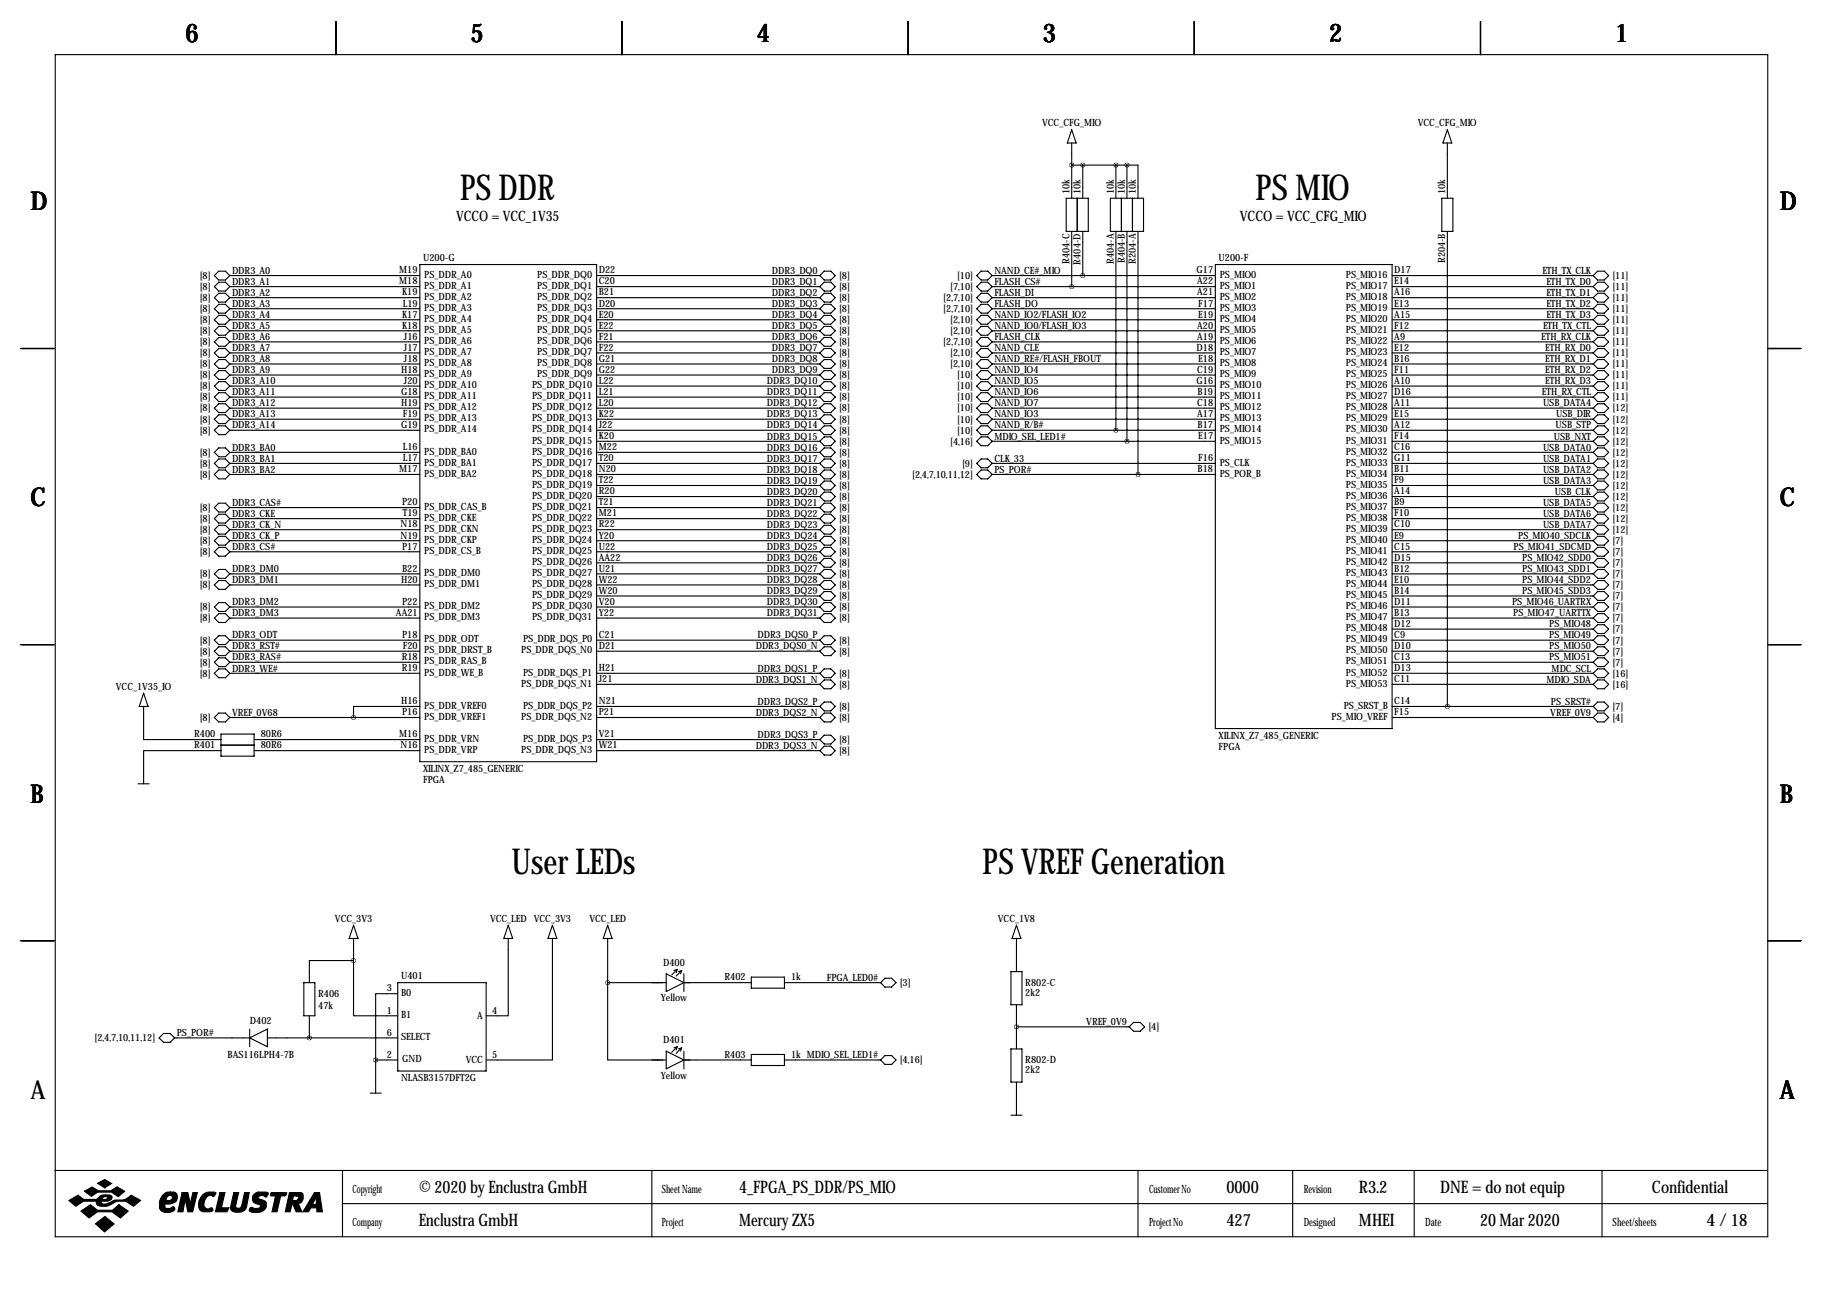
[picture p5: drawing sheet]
<svg xmlns="http://www.w3.org/2000/svg" width="419mm" height="297mm" viewBox="0 0 419 297" stroke-linecap="round" stroke-linejoin="round" font-family="sans-serif">
<defs><g id="words">
<g font-size="8.2">
<text x="105.8" y="46">PS DDR</text>
<text x="288.6" y="46">PS MIO</text>
<text x="117.6" y="200.9">User LEDs</text>
<text x="225.9" y="200.9">PS VREF Generation</text>
</g>
<g font-size="5.9">
<text x="42.7" y="9.8">6</text>
<text x="108.2" y="9.8">5</text>
<text x="174" y="9.8">4</text>
<text x="239.8" y="9.8">3</text>
<text x="305.6" y="9.8">2</text>
<text x="371.3" y="9.8">1</text>
<text x="7" y="48.4">D</text>
<text x="409.2" y="48.4">D</text>
<text x="7" y="116.4">C</text>
<text x="409.2" y="116.4">C</text>
<text x="7" y="184.5">B</text>
<text x="409.2" y="184.5">B</text>
<text x="7" y="252.6">A</text>
<text x="409.2" y="252.6">A</text>
</g>
<g font-size="4">
<text x="96.3" y="274.2">© 2020 by Enclustra GmbH</text>
<text x="169.9" y="274.2">4_FPGA_PS_DDR/PS_MIO</text>
<text x="281.9" y="274.2">0000</text>
<text x="312.4" y="274.2">R3.2</text>
<text x="331.1" y="274.2">DNE = do not equip</text>
<text x="379.8" y="274.2">Confidential</text>
<text x="96.3" y="281.8">Enclustra GmbH</text>
<text x="169.9" y="281.8">Mercury ZX5</text>
<text x="281.9" y="281.8">427</text>
<text x="312.4" y="281.8">MHEI</text>
<text x="340.3" y="281.8">20 Mar 2020</text>
<text x="392.3" y="281.8">4/ 18</text>
</g>
<g font-size="3.3">
<text x="104.9" y="50.8">VCCO = VCC_1V35</text>
<text x="285" y="50.8">VCCO = VCC_CFG_MIO</text>
</g>
<g font-size="2.6">
<text x="81" y="274.2">Copyright</text>
<text x="152.1" y="274.2">Sheet Name</text>
<text x="264.2" y="274.2">Customer No</text>
<text x="299.7" y="274.2">Revision</text>
<text x="81" y="281.8">Company</text>
<text x="152.1" y="281.8">Project</text>
<text x="264.2" y="281.8">Project No</text>
<text x="299.7" y="281.8">Designed</text>
<text x="327.7" y="281.8">Date</text>
<text x="370.7" y="281.8">Sheet/sheets</text>
</g>
<g font-size="2.3">
<text x="239.6" y="29.1">VCC_CFG_MIO</text>
<text x="326" y="29.1">VCC_CFG_MIO</text>
<text x="245.9" y="44.6" transform="rotate(-90 245.9 44.6)">10k</text>
<text x="248.4" y="44.6" transform="rotate(-90 248.4 44.6)">10k</text>
<text x="256" y="44.6" transform="rotate(-90 256 44.6)">10k</text>
<text x="258.6" y="44.6" transform="rotate(-90 258.6 44.6)">10k</text>
<text x="261.1" y="44.6" transform="rotate(-90 261.1 44.6)">10k</text>
<text x="332.2" y="44.6" transform="rotate(-90 332.2 44.6)">10k</text>
<text x="45.9" y="64.1">[8]</text>
<text x="53.3" y="63">DDR3_A0</text>
<text x="53.3" y="65.5">DDR3_A1</text>
<text x="91.8" y="62.9">M19</text>
<text x="91.8" y="65.4">M18</text>
<text x="97.3" y="60.1">U200-G</text>
<text x="97.5" y="63.9">PS_DDR_A0</text>
<text x="123.5" y="63.9">PS_DDR_DQ0</text>
<text x="137.7" y="62.9">D22</text>
<text x="137.7" y="65.4">C20</text>
<text x="177.4" y="63">DDR3_DQ0</text>
<text x="177.4" y="65.5">DDR3_DQ1</text>
<text x="192.9" y="64.1">[8]</text>
<text x="220" y="64.1">[10]</text>
<text x="228.6" y="63">NAND_CE#_MIO</text>
<text x="228.6" y="65.5">FLASH_CS#</text>
<text x="245.9" y="60.7" transform="rotate(-90 245.9 60.7)">R404-C</text>
<text x="248.4" y="60.8" transform="rotate(-90 248.4 60.8)">R404-D</text>
<text x="256" y="60.7" transform="rotate(-90 256 60.7)">R404-A</text>
<text x="258.6" y="60.5" transform="rotate(-90 258.6 60.5)">R404-B</text>
<text x="261.1" y="60.7" transform="rotate(-90 261.1 60.7)">R204-A</text>
<text x="275.1" y="62.9">G17</text>
<text x="275.2" y="65.4">A22</text>
<text x="280.2" y="60.1">U200-F</text>
<text x="280.4" y="63.9">PS_MIO0</text>
<text x="309.4" y="63.9">PS_MIO16</text>
<text x="320.5" y="62.9">D17</text>
<text x="320.5" y="65.4">E14</text>
<text x="332.2" y="60.5" transform="rotate(-90 332.2 60.5)">R204-B</text>
<text x="354.6" y="63">ETH_TX_CLK</text>
<text x="355.5" y="65.5">ETH_TX_D0</text>
<text x="370.7" y="64.1">[11]</text>
<text x="45.9" y="66.7">[8]</text>
<text x="45.9" y="69.2">[8]</text>
<text x="45.9" y="71.7">[8]</text>
<text x="53.3" y="68">DDR3_A2</text>
<text x="53.3" y="70.6">DDR3_A3</text>
<text x="92.5" y="67.9">K19</text>
<text x="92.6" y="70.5">L19</text>
<text x="97.5" y="66.4">PS_DDR_A1</text>
<text x="97.5" y="69">PS_DDR_A2</text>
<text x="97.5" y="71.5">PS_DDR_A3</text>
<text x="123.5" y="66.4">PS_DDR_DQ1</text>
<text x="123.5" y="69">PS_DDR_DQ2</text>
<text x="123.5" y="71.5">PS_DDR_DQ3</text>
<text x="137.7" y="67.9">B21</text>
<text x="137.7" y="70.5">D20</text>
<text x="177.4" y="68">DDR3_DQ2</text>
<text x="177.4" y="70.6">DDR3_DQ3</text>
<text x="192.9" y="66.7">[8]</text>
<text x="192.9" y="69.2">[8]</text>
<text x="192.9" y="71.7">[8]</text>
<text x="216.9" y="69.2">[2,7,10]</text>
<text x="216.9" y="71.7">[2,7,10]</text>
<text x="218.4" y="66.7">[7,10]</text>
<text x="228.6" y="68">FLASH_DI</text>
<text x="228.6" y="70.6">FLASH_DO</text>
<text x="275.2" y="67.9">A21</text>
<text x="275.5" y="70.5">F17</text>
<text x="280.4" y="66.4">PS_MIO1</text>
<text x="280.4" y="69">PS_MIO2</text>
<text x="280.4" y="71.5">PS_MIO3</text>
<text x="309.4" y="66.4">PS_MIO17</text>
<text x="309.4" y="69">PS_MIO18</text>
<text x="309.4" y="71.5">PS_MIO19</text>
<text x="320.5" y="67.9">A16</text>
<text x="320.5" y="70.5">E13</text>
<text x="355.5" y="68">ETH_TX_D1</text>
<text x="355.5" y="70.6">ETH_TX_D2</text>
<text x="370.7" y="66.7">[11]</text>
<text x="370.7" y="69.2">[11]</text>
<text x="370.7" y="71.7">[11]</text>
<text x="45.9" y="74.3">[8]</text>
<text x="45.9" y="76.8">[8]</text>
<text x="53.3" y="73.1">DDR3_A4</text>
<text x="53.3" y="75.7">DDR3_A5</text>
<text x="92.5" y="73">K17</text>
<text x="92.5" y="75.6">K18</text>
<text x="97.5" y="74">PS_DDR_A4</text>
<text x="97.5" y="76.6">PS_DDR_A5</text>
<text x="123.5" y="74">PS_DDR_DQ4</text>
<text x="123.5" y="76.6">PS_DDR_DQ5</text>
<text x="137.7" y="73">E20</text>
<text x="137.7" y="75.6">E22</text>
<text x="177.4" y="73.1">DDR3_DQ4</text>
<text x="177.4" y="75.7">DDR3_DQ5</text>
<text x="192.9" y="74.3">[8]</text>
<text x="192.9" y="76.8">[8]</text>
<text x="218.4" y="74.3">[2,10]</text>
<text x="218.4" y="76.8">[2,10]</text>
<text x="228.6" y="73.1">NAND_IO2/FLASH_IO2</text>
<text x="228.6" y="75.7">NAND_IO0/FLASH_IO3</text>
<text x="275.2" y="75.6">A20</text>
<text x="275.5" y="73">E19</text>
<text x="280.4" y="74">PS_MIO4</text>
<text x="280.4" y="76.6">PS_MIO5</text>
<text x="309.4" y="74">PS_MIO20</text>
<text x="309.4" y="76.6">PS_MIO21</text>
<text x="320.5" y="73">A15</text>
<text x="320.5" y="75.6">F12</text>
<text x="354.7" y="75.7">ETH_TX_CTL</text>
<text x="355.5" y="73.1">ETH_TX_D3</text>
<text x="370.7" y="74.3">[11]</text>
<text x="370.7" y="76.8">[11]</text>
<text x="45.9" y="79.4">[8]</text>
<text x="45.9" y="81.9">[8]</text>
<text x="53.3" y="78.2">DDR3_A6</text>
<text x="53.3" y="80.7">DDR3_A7</text>
<text x="53.3" y="83.3">DDR3_A8</text>
<text x="92.9" y="78.1">J16</text>
<text x="92.9" y="80.6">J17</text>
<text x="92.9" y="83.2">J18</text>
<text x="97.5" y="79.1">PS_DDR_A6</text>
<text x="97.5" y="81.7">PS_DDR_A7</text>
<text x="123.5" y="79.1">PS_DDR_DQ6</text>
<text x="123.5" y="81.7">PS_DDR_DQ7</text>
<text x="137.7" y="78.1">F21</text>
<text x="137.7" y="80.6">F22</text>
<text x="137.7" y="83.2">G21</text>
<text x="177.4" y="78.2">DDR3_DQ6</text>
<text x="177.4" y="80.7">DDR3_DQ7</text>
<text x="177.4" y="83.3">DDR3_DQ8</text>
<text x="192.9" y="79.4">[8]</text>
<text x="192.9" y="81.9">[8]</text>
<text x="216.9" y="79.4">[2,7,10]</text>
<text x="218.4" y="81.9">[2,10]</text>
<text x="228.6" y="78.2">FLASH_CLK</text>
<text x="228.6" y="80.7">NAND_CLE</text>
<text x="228.6" y="83.3">NAND_RE#/FLASH_FBOUT</text>
<text x="275.1" y="80.6">D18</text>
<text x="275.2" y="78.1">A19</text>
<text x="275.5" y="83.2">E18</text>
<text x="280.4" y="79.1">PS_MIO6</text>
<text x="280.4" y="81.7">PS_MIO7</text>
<text x="309.4" y="79.1">PS_MIO22</text>
<text x="309.4" y="81.7">PS_MIO23</text>
<text x="320.5" y="78.1">A9</text>
<text x="320.5" y="80.6">E12</text>
<text x="320.5" y="83.2">B16</text>
<text x="354.3" y="78.2">ETH_RX_CLK</text>
<text x="355.2" y="80.7">ETH_RX_D0</text>
<text x="355.2" y="83.3">ETH_RX_D1</text>
<text x="370.7" y="79.4">[11]</text>
<text x="370.7" y="81.9">[11]</text>
<text x="45.9" y="84.4">[8]</text>
<text x="45.9" y="87">[8]</text>
<text x="45.9" y="89.5">[8]</text>
<text x="53.3" y="85.8">DDR3_A9</text>
<text x="53.3" y="88.4">DDR3_A10</text>
<text x="92.2" y="85.7">H18</text>
<text x="92.9" y="88.3">J20</text>
<text x="97.5" y="84.2">PS_DDR_A8</text>
<text x="97.5" y="86.7">PS_DDR_A9</text>
<text x="97.5" y="89.3">PS_DDR_A10</text>
<text x="122.3" y="89.3">PS_DDR_DQ10</text>
<text x="123.5" y="84.2">PS_DDR_DQ8</text>
<text x="123.5" y="86.7">PS_DDR_DQ9</text>
<text x="137.7" y="85.7">G22</text>
<text x="137.7" y="88.3">L22</text>
<text x="176.3" y="88.4">DDR3_DQ10</text>
<text x="177.4" y="85.8">DDR3_DQ9</text>
<text x="192.9" y="84.4">[8]</text>
<text x="192.9" y="87">[8]</text>
<text x="192.9" y="89.5">[8]</text>
<text x="218.4" y="84.4">[2,10]</text>
<text x="220" y="87">[10]</text>
<text x="220" y="89.5">[10]</text>
<text x="228.6" y="85.8">NAND_IO4</text>
<text x="228.6" y="88.4">NAND_IO5</text>
<text x="275.1" y="88.3">G16</text>
<text x="275.2" y="85.7">C19</text>
<text x="280.4" y="84.2">PS_MIO8</text>
<text x="280.4" y="86.7">PS_MIO9</text>
<text x="280.4" y="89.3">PS_MIO10</text>
<text x="309.4" y="84.2">PS_MIO24</text>
<text x="309.4" y="86.7">PS_MIO25</text>
<text x="309.4" y="89.3">PS_MIO26</text>
<text x="320.5" y="85.7">F11</text>
<text x="320.5" y="88.3">A10</text>
<text x="355.2" y="85.8">ETH_RX_D2</text>
<text x="355.2" y="88.4">ETH_RX_D3</text>
<text x="370.7" y="84.4">[11]</text>
<text x="370.7" y="87">[11]</text>
<text x="370.7" y="89.5">[11]</text>
<text x="45.9" y="92.1">[8]</text>
<text x="45.9" y="94.6">[8]</text>
<text x="53.3" y="90.9">DDR3_A11</text>
<text x="53.3" y="93.4">DDR3_A12</text>
<text x="53.3" y="96">DDR3_A13</text>
<text x="92.2" y="90.8">G18</text>
<text x="92.2" y="93.3">H19</text>
<text x="92.6" y="95.9">F19</text>
<text x="97.5" y="91.8">PS_DDR_A11</text>
<text x="97.5" y="94.4">PS_DDR_A12</text>
<text x="122.3" y="91.8">PS_DDR_DQ11</text>
<text x="122.3" y="94.4">PS_DDR_DQ12</text>
<text x="137.7" y="90.8">L21</text>
<text x="137.7" y="93.3">L20</text>
<text x="137.7" y="95.9">K22</text>
<text x="176.3" y="90.9">DDR3_DQ11</text>
<text x="176.3" y="93.4">DDR3_DQ12</text>
<text x="176.3" y="96">DDR3_DQ13</text>
<text x="192.9" y="92.1">[8]</text>
<text x="192.9" y="94.6">[8]</text>
<text x="220" y="92.1">[10]</text>
<text x="220" y="94.6">[10]</text>
<text x="228.6" y="90.9">NAND_IO6</text>
<text x="228.6" y="93.4">NAND_IO7</text>
<text x="228.6" y="96">NAND_IO3</text>
<text x="275.2" y="93.3">C18</text>
<text x="275.2" y="95.9">A17</text>
<text x="275.3" y="90.8">B19</text>
<text x="280.4" y="91.8">PS_MIO11</text>
<text x="280.4" y="94.4">PS_MIO12</text>
<text x="309.4" y="91.8">PS_MIO27</text>
<text x="309.4" y="94.4">PS_MIO28</text>
<text x="320.5" y="90.8">D16</text>
<text x="320.5" y="93.3">A11</text>
<text x="320.5" y="95.9">E15</text>
<text x="354.5" y="90.9">ETH_RX_CTL</text>
<text x="354.7" y="93.4">USB_DATA4</text>
<text x="357.7" y="96">USB_DIR</text>
<text x="370.7" y="92.1">[11]</text>
<text x="370.7" y="94.6">[12]</text>
<text x="45.9" y="97.1">[8]</text>
<text x="45.9" y="99.7">[8]</text>
<text x="53.3" y="98.5">DDR3_A14</text>
<text x="92.2" y="98.4">G19</text>
<text x="97.5" y="96.9">PS_DDR_A13</text>
<text x="97.5" y="99.4">PS_DDR_A14</text>
<text x="122.3" y="96.9">PS_DDR_DQ13</text>
<text x="122.3" y="99.4">PS_DDR_DQ14</text>
<text x="122.3" y="102">PS_DDR_DQ15</text>
<text x="137.7" y="98.4">J22</text>
<text x="137.7" y="101">K20</text>
<text x="176.3" y="98.5">DDR3_DQ14</text>
<text x="176.3" y="101.1">DDR3_DQ15</text>
<text x="192.9" y="97.1">[8]</text>
<text x="192.9" y="99.7">[8]</text>
<text x="220" y="97.1">[10]</text>
<text x="220" y="99.7">[10]</text>
<text x="228.6" y="98.5">NAND_R/B#</text>
<text x="228.6" y="101.1">MDIO_SEL_LED1#</text>
<text x="275.3" y="98.4">B17</text>
<text x="275.5" y="101">E17</text>
<text x="280.4" y="96.9">PS_MIO13</text>
<text x="280.4" y="99.4">PS_MIO14</text>
<text x="280.4" y="102">PS_MIO15</text>
<text x="309.4" y="96.9">PS_MIO29</text>
<text x="309.4" y="99.4">PS_MIO30</text>
<text x="309.4" y="102">PS_MIO31</text>
<text x="320.5" y="98.4">A12</text>
<text x="320.5" y="101">F14</text>
<text x="357.2" y="101.1">USB_NXT</text>
<text x="357.6" y="98.5">USB_STP</text>
<text x="370.7" y="97.1">[12]</text>
<text x="370.7" y="99.7">[12]</text>
<text x="45.9" y="104.8">[8]</text>
<text x="45.9" y="107.3">[8]</text>
<text x="53.3" y="103.6">DDR3_BA0</text>
<text x="53.3" y="106.1">DDR3_BA1</text>
<text x="92.6" y="103.5">L16</text>
<text x="92.6" y="106">L17</text>
<text x="97.5" y="104.5">PS_DDR_BA0</text>
<text x="97.5" y="107.1">PS_DDR_BA1</text>
<text x="122.3" y="104.5">PS_DDR_DQ16</text>
<text x="122.3" y="107.1">PS_DDR_DQ17</text>
<text x="137.7" y="103.5">M22</text>
<text x="137.7" y="106">T20</text>
<text x="176.3" y="103.6">DDR3_DQ16</text>
<text x="176.3" y="106.1">DDR3_DQ17</text>
<text x="192.9" y="102.2">[8]</text>
<text x="192.9" y="104.8">[8]</text>
<text x="192.9" y="107.3">[8]</text>
<text x="218.4" y="102.2">[4,16]</text>
<text x="221.2" y="107.3">[9]</text>
<text x="228.6" y="106.1">CLK_33</text>
<text x="275.5" y="106">F16</text>
<text x="280.4" y="107.1">PS_CLK</text>
<text x="309.4" y="104.5">PS_MIO32</text>
<text x="309.4" y="107.1">PS_MIO33</text>
<text x="320.5" y="103.5">C16</text>
<text x="320.5" y="106">G11</text>
<text x="354.7" y="103.6">USB_DATA0</text>
<text x="354.7" y="106.1">USB_DATA1</text>
<text x="370.7" y="102.2">[12]</text>
<text x="370.7" y="104.8">[12]</text>
<text x="370.7" y="107.3">[12]</text>
<text x="45.9" y="109.8">[8]</text>
<text x="53.3" y="108.7">DDR3_BA2</text>
<text x="91.8" y="108.6">M17</text>
<text x="97.5" y="109.6">PS_DDR_BA2</text>
<text x="122.3" y="109.6">PS_DDR_DQ18</text>
<text x="122.3" y="112.1">PS_DDR_DQ19</text>
<text x="137.7" y="108.6">N20</text>
<text x="137.7" y="111.1">T22</text>
<text x="137.7" y="113.7">R20</text>
<text x="176.3" y="108.7">DDR3_DQ18</text>
<text x="176.3" y="111.2">DDR3_DQ19</text>
<text x="176.3" y="113.8">DDR3_DQ20</text>
<text x="192.9" y="109.8">[8]</text>
<text x="192.9" y="112.4">[8]</text>
<text x="209.7" y="109.8">[2,4,7,10,11,12]</text>
<text x="228.6" y="108.7">PS_POR#</text>
<text x="275.3" y="108.6">B18</text>
<text x="280.4" y="109.6">PS_POR_B</text>
<text x="309.4" y="109.6">PS_MIO34</text>
<text x="309.4" y="112.1">PS_MIO35</text>
<text x="320.5" y="108.6">B11</text>
<text x="320.5" y="111.1">F9</text>
<text x="320.5" y="113.7">A14</text>
<text x="354.7" y="108.7">USB_DATA2</text>
<text x="354.7" y="111.2">USB_DATA3</text>
<text x="357.5" y="113.8">USB_CLK</text>
<text x="370.7" y="109.8">[12]</text>
<text x="370.7" y="112.4">[12]</text>
<text x="45.9" y="117.5">[8]</text>
<text x="53.3" y="116.3">DDR3_CAS#</text>
<text x="53.3" y="118.8">DDR3_CKE</text>
<text x="92.5" y="116.2">P20</text>
<text x="92.6" y="118.7">T19</text>
<text x="97.5" y="117.2">PS_DDR_CAS_B</text>
<text x="97.5" y="119.8">PS_DDR_CKE</text>
<text x="122.3" y="114.7">PS_DDR_DQ20</text>
<text x="122.3" y="117.2">PS_DDR_DQ21</text>
<text x="122.3" y="119.8">PS_DDR_DQ22</text>
<text x="137.7" y="116.2">T21</text>
<text x="137.7" y="118.7">M21</text>
<text x="176.3" y="116.3">DDR3_DQ21</text>
<text x="176.3" y="118.8">DDR3_DQ22</text>
<text x="192.9" y="114.9">[8]</text>
<text x="192.9" y="117.5">[8]</text>
<text x="309.4" y="114.7">PS_MIO36</text>
<text x="309.4" y="117.2">PS_MIO37</text>
<text x="309.4" y="119.8">PS_MIO38</text>
<text x="320.5" y="116.2">B9</text>
<text x="320.5" y="118.7">F10</text>
<text x="354.7" y="116.3">USB_DATA5</text>
<text x="354.7" y="118.8">USB_DATA6</text>
<text x="370.7" y="114.9">[12]</text>
<text x="370.7" y="117.5">[12]</text>
<text x="45.9" y="120">[8]</text>
<text x="45.9" y="122.5">[8]</text>
<text x="45.9" y="125.1">[8]</text>
<text x="53.3" y="121.4">DDR3_CK_N</text>
<text x="53.3" y="123.9">DDR3_CK_P</text>
<text x="92.1" y="121.3">N18</text>
<text x="92.1" y="123.8">N19</text>
<text x="97.5" y="122.3">PS_DDR_CKN</text>
<text x="97.5" y="124.8">PS_DDR_CKP</text>
<text x="122.3" y="122.3">PS_DDR_DQ23</text>
<text x="122.3" y="124.8">PS_DDR_DQ24</text>
<text x="137.7" y="121.3">R22</text>
<text x="137.7" y="123.8">Y20</text>
<text x="176.3" y="121.4">DDR3_DQ23</text>
<text x="176.3" y="123.9">DDR3_DQ24</text>
<text x="192.9" y="120">[8]</text>
<text x="192.9" y="122.5">[8]</text>
<text x="192.9" y="125.1">[8]</text>
<text x="309.4" y="122.3">PS_MIO39</text>
<text x="309.4" y="124.8">PS_MIO40</text>
<text x="320.5" y="121.3">C10</text>
<text x="320.5" y="123.8">E9</text>
<text x="349" y="123.9">PS_MIO40_SDCLK</text>
<text x="354.7" y="121.4">USB_DATA7</text>
<text x="370.7" y="120">[12]</text>
<text x="370.7" y="122.5">[12]</text>
<text x="370.7" y="125.1">[7]</text>
<text x="45.9" y="127.6">[8]</text>
<text x="53.3" y="126.5">DDR3_CS#</text>
<text x="53.3" y="131.5">DDR3_DM0</text>
<text x="92.5" y="126.4">P17</text>
<text x="92.5" y="131.4">B22</text>
<text x="97.5" y="127.4">PS_DDR_CS_B</text>
<text x="122.3" y="127.4">PS_DDR_DQ25</text>
<text x="122.3" y="129.9">PS_DDR_DQ26</text>
<text x="137.7" y="126.4">U22</text>
<text x="137.7" y="128.9">AA22</text>
<text x="137.7" y="131.4">U21</text>
<text x="176.3" y="126.5">DDR3_DQ25</text>
<text x="176.3" y="129">DDR3_DQ26</text>
<text x="176.3" y="131.5">DDR3_DQ27</text>
<text x="192.9" y="127.6">[8]</text>
<text x="192.9" y="130.2">[8]</text>
<text x="309.4" y="127.4">PS_MIO41</text>
<text x="309.4" y="129.9">PS_MIO42</text>
<text x="320.5" y="126.4">C15</text>
<text x="320.5" y="128.9">D15</text>
<text x="320.5" y="131.4">B12</text>
<text x="348" y="126.5">PS_MIO41_SDCMD</text>
<text x="350" y="129">PS_MIO42_SDD0</text>
<text x="350" y="131.5">PS_MIO43_SDD1</text>
<text x="370.7" y="127.6">[7]</text>
<text x="370.7" y="130.2">[7]</text>
<text x="45.9" y="132.7">[8]</text>
<text x="45.9" y="135.2">[8]</text>
<text x="53.3" y="134.1">DDR3_DM1</text>
<text x="92.2" y="134">H20</text>
<text x="97.5" y="132.5">PS_DDR_DM0</text>
<text x="97.5" y="135">PS_DDR_DM1</text>
<text x="122.3" y="132.5">PS_DDR_DQ27</text>
<text x="122.3" y="135">PS_DDR_DQ28</text>
<text x="122.3" y="137.5">PS_DDR_DQ29</text>
<text x="137.7" y="134">W22</text>
<text x="137.7" y="136.5">W20</text>
<text x="176.3" y="134.1">DDR3_DQ28</text>
<text x="176.3" y="136.6">DDR3_DQ29</text>
<text x="192.9" y="132.7">[8]</text>
<text x="192.9" y="135.2">[8]</text>
<text x="192.9" y="137.8">[8]</text>
<text x="309.4" y="132.5">PS_MIO43</text>
<text x="309.4" y="135">PS_MIO44</text>
<text x="309.4" y="137.5">PS_MIO45</text>
<text x="320.5" y="134">E10</text>
<text x="320.5" y="136.5">B14</text>
<text x="350" y="134.1">PS_MIO44_SDD2</text>
<text x="350" y="136.6">PS_MIO45_SDD3</text>
<text x="370.7" y="132.7">[7]</text>
<text x="370.7" y="135.2">[7]</text>
<text x="370.7" y="137.8">[7]</text>
<text x="45.9" y="140.3">[8]</text>
<text x="45.9" y="142.9">[8]</text>
<text x="53.3" y="139.2">DDR3_DM2</text>
<text x="53.3" y="141.7">DDR3_DM3</text>
<text x="91" y="141.6">AA21</text>
<text x="92.5" y="139.1">P22</text>
<text x="97.5" y="140.1">PS_DDR_DM2</text>
<text x="97.5" y="142.6">PS_DDR_DM3</text>
<text x="122.3" y="140.1">PS_DDR_DQ30</text>
<text x="122.3" y="142.6">PS_DDR_DQ31</text>
<text x="137.7" y="139.1">V20</text>
<text x="137.7" y="141.6">Y22</text>
<text x="176.3" y="139.2">DDR3_DQ30</text>
<text x="176.3" y="141.7">DDR3_DQ31</text>
<text x="192.9" y="140.3">[8]</text>
<text x="192.9" y="142.9">[8]</text>
<text x="309.4" y="140.1">PS_MIO46</text>
<text x="309.4" y="142.6">PS_MIO47</text>
<text x="320.5" y="139.1">D11</text>
<text x="320.5" y="141.6">B13</text>
<text x="347.6" y="139.2">PS_MIO46_UARTRX</text>
<text x="347.9" y="141.7">PS_MIO47_UARTTX</text>
<text x="370.7" y="140.3">[7]</text>
<text x="370.7" y="142.9">[7]</text>
<text x="45.9" y="147.9">[8]</text>
<text x="53.3" y="146.8">DDR3_ODT</text>
<text x="53.3" y="149.3">DDR3_RST#</text>
<text x="92.5" y="146.7">P18</text>
<text x="92.6" y="149.2">F20</text>
<text x="97.5" y="147.7">PS_DDR_ODT</text>
<text x="120.2" y="147.7">PS_DDR_DQS_P0</text>
<text x="137.7" y="146.7">C21</text>
<text x="137.7" y="149.2">D21</text>
<text x="173.7" y="149.3">DDR3_DQS0_N</text>
<text x="174.1" y="146.8">DDR3_DQS0_P</text>
<text x="192.9" y="147.9">[8]</text>
<text x="309.4" y="145.2">PS_MIO48</text>
<text x="309.4" y="147.7">PS_MIO49</text>
<text x="320.5" y="144.1">D12</text>
<text x="320.5" y="146.7">C9</text>
<text x="320.5" y="149.2">D10</text>
<text x="356.2" y="149.3">PS_MIO50</text>
<text x="356.2" y="146.8">PS_MIO49</text>
<text x="356.2" y="144.2">PS_MIO48</text>
<text x="370.7" y="147.9">[7]</text>
<text x="370.7" y="145.4">[7]</text>
<text x="45.9" y="150.5">[8]</text>
<text x="45.9" y="153">[8]</text>
<text x="45.9" y="155.6">[8]</text>
<text x="53.3" y="151.9">DDR3_RAS#</text>
<text x="53.3" y="154.4">DDR3_WE#</text>
<text x="92.4" y="151.8">R18</text>
<text x="92.4" y="154.3">R19</text>
<text x="97.5" y="150.2">PS_DDR_DRST_B</text>
<text x="97.5" y="152.8">PS_DDR_RAS_B</text>
<text x="97.5" y="155.3">PS_DDR_WE_B</text>
<text x="119.8" y="150.2">PS_DDR_DQS_N0</text>
<text x="120.2" y="155.3">PS_DDR_DQS_P1</text>
<text x="137.7" y="154.3">H21</text>
<text x="174.1" y="154.4">DDR3_DQS1_P</text>
<text x="192.9" y="150.5">[8]</text>
<text x="192.9" y="155.6">[8]</text>
<text x="309.4" y="150.2">PS_MIO50</text>
<text x="309.4" y="152.8">PS_MIO51</text>
<text x="309.4" y="155.3">PS_MIO52</text>
<text x="320.5" y="151.8">C13</text>
<text x="320.5" y="154.3">D13</text>
<text x="356.2" y="151.9">PS_MIO51</text>
<text x="356.7" y="154.4">MDC_SCL</text>
<text x="370.7" y="150.5">[7]</text>
<text x="370.7" y="153">[7]</text>
<text x="370.7" y="155.6">[16]</text>
<text x="26.6" y="158.6">VCC_1V35_IO</text>
<text x="92.2" y="161.9">H16</text>
<text x="119.8" y="157.9">PS_DDR_DQS_N1</text>
<text x="137.7" y="156.8">J21</text>
<text x="137.7" y="161.9">N21</text>
<text x="173.7" y="156.9">DDR3_DQS1_N</text>
<text x="192.9" y="158.1">[8]</text>
<text x="309.4" y="157.9">PS_MIO53</text>
<text x="320.5" y="156.8">C11</text>
<text x="320.5" y="161.9">C14</text>
<text x="355.5" y="156.9">MDIO_SDA</text>
<text x="370.7" y="158.1">[16]</text>
<text x="45.9" y="165.7">[8]</text>
<text x="53.3" y="164.6">VREF_0V68</text>
<text x="92.5" y="164.5">P16</text>
<text x="97.5" y="162.9">PS_DDR_VREF0</text>
<text x="97.5" y="165.5">PS_DDR_VREF1</text>
<text x="119.8" y="165.5">PS_DDR_DQS_N2</text>
<text x="120.2" y="162.9">PS_DDR_DQS_P2</text>
<text x="137.7" y="164.5">P21</text>
<text x="173.7" y="164.6">DDR3_DQS2_N</text>
<text x="174.1" y="162">DDR3_DQS2_P</text>
<text x="192.9" y="163.2">[8]</text>
<text x="192.9" y="165.7">[8]</text>
<text x="306.1" y="165.5">PS_MIO_VREF</text>
<text x="308.9" y="162.9">PS_SRST_B</text>
<text x="320.5" y="164.5">F15</text>
<text x="356.4" y="164.6">VREF_0V9</text>
<text x="356.6" y="162">PS_SRST#</text>
<text x="370.7" y="163.2">[7]</text>
<text x="370.7" y="165.7">[4]</text>
<text x="44.7" y="169.5">R400</text>
<text x="44.7" y="172.1">R401</text>
<text x="59.9" y="169.5">80R6</text>
<text x="59.9" y="172.1">80R6</text>
<text x="91.8" y="169.5">M16</text>
<text x="92.1" y="172.1">N16</text>
<text x="97.5" y="170.6">PS_DDR_VRN</text>
<text x="97.5" y="173.1">PS_DDR_VRP</text>
<text x="119.8" y="173.1">PS_DDR_DQS_N3</text>
<text x="120.2" y="170.6">PS_DDR_DQS_P3</text>
<text x="137.7" y="169.5">V21</text>
<text x="137.7" y="172.1">W21</text>
<text x="173.7" y="172.2">DDR3_DQS3_N</text>
<text x="174.1" y="169.6">DDR3_DQS3_P</text>
<text x="192.9" y="170.8">[8]</text>
<text x="192.9" y="173.3">[8]</text>
<text x="280.2" y="169.8">XILINX_Z7_485_GENERIC</text>
<text x="280.2" y="172.3">FPGA</text>
<text x="97.3" y="177.4">XILINX_Z7_485_GENERIC</text>
<text x="97.3" y="180">FPGA</text>
<text x="77" y="211.9">VCC_3V3</text>
<text x="112.6" y="211.9">VCC_LED VCC_3V3</text>
<text x="135.5" y="211.9">VCC_LED</text>
<text x="229.4" y="211.9">VCC_1V8</text>
<text x="88.9" y="228">3</text>
<text x="92.2" y="225.2">U401</text>
<text x="152.5" y="222.1">D400</text>
<text x="166.6" y="225.4">R402</text>
<text x="181.9" y="225.4">1k</text>
<text x="190.1" y="225.5">FPGA_LED0#</text>
<text x="206.9" y="226.7">[3]</text>
<text x="235.7" y="226.7">R802-C</text>
<text x="73.2" y="229.2">R406</text>
<text x="73.2" y="232">47k</text>
<text x="88.9" y="233">1</text>
<text x="92.2" y="229">B0</text>
<text x="113.1" y="233">4</text>
<text x="151.9" y="230.2">Yellow</text>
<text x="235.7" y="229">2k2</text>
<text x="21.7" y="239.4">[2,4,7,10,11,12]</text>
<text x="40.6" y="238.2">PS_POR#</text>
<text x="57.5" y="235.3">D402</text>
<text x="88.9" y="238.1">6</text>
<text x="92.2" y="234.1">B1</text>
<text x="92.2" y="239.1">SELECT</text>
<text x="109.7" y="234.3">A</text>
<text x="152.5" y="239.9">D401</text>
<text x="249.7" y="235.7">VREF_0V9</text>
<text x="264" y="236.8">[4]</text>
<text x="52.3" y="243.2">BAS116LPH4-7B</text>
<text x="88.9" y="243.2">2</text>
<text x="92.5" y="244.2">GND</text>
<text x="107.1" y="244.5">VCC</text>
<text x="113.1" y="243.2">5</text>
<text x="166.6" y="243.2">R403</text>
<text x="181.9" y="243.2">1k MDIO_SEL_LED1#</text>
<text x="206.9" y="244.5">[4,16]</text>
<text x="235.7" y="244.5">R802-D</text>
<text x="92.2" y="248.5">NLASB3157DFT2G</text>
<text x="151.9" y="248">Yellow</text>
<text x="235.7" y="246.7">2k2</text>
</g>
</g></defs>
<g fill="none" stroke="#000" stroke-width=".25">
<path d="M12.7 12.6h393.7v271.7h-393.7zM77.2 4.9v7.7M143 4.9v7.7M208.8 4.9v7.7M274.6 4.9v7.7M340.4 4.9v7.7M246.4 32.9v12.7M246.4 29.8l1 3.1h-2zM246.4 38h12.7M248.9 38v7.6M256.5 38v7.6M259.1 38h2.5v7.6"/>
<path d="M259.1 38v7.6M332.7 32.9v12.7M332.7 29.8l1.1 3.1h-2.1zM245.1 45.6h5.1v7.6h-5.1zM246.4 53.2v12.7M247.6 45.6v7.6M248.9 53.2v10.2M255.3 45.6h7.6v7.6h-7.6zM256.5 53.2v45.7M257.8 45.6v7.6M259.1 53.2v48.3M260.3 45.6v7.6"/>
<path d="M261.6 53.2v55.9M331.5 45.6h2.5v7.6h-2.5zM332.7 53.2v109.2M49.3 63.4l1-1.1h1.5l1 1.1-1 1h-1.5zM49.3 65.9l1-1h1.5l1 1-1 1h-1.5zM49.3 71l1-1h1.5l1 1-1 1h-1.5zM49.3 73.5l1-1h1.5l1 1-1 1h-1.5zM49.3 76.1l1-1.1h1.5l1 1.1-1 1h-1.5zM49.3 78.6l1-1h1.5l1 1-1 1h-1.5zM50.3 67.4h1.5l1 1-1 1.1h-1.5l-1-1.1zM52.8 63.4h43.7M52.8 65.9h43.7"/>
<path d="M52.8 68.4h43.7M52.8 71h43.7M52.8 73.5h43.7M52.8 76.1h43.7M52.8 78.6h43.7M96.5 60.8h40.7v114.3h-40.7zM137.2 63.4h51.3M137.2 65.9h51.3M137.2 68.4h51.3M137.2 71h51.3M137.2 73.5h51.3M137.2 76.1h51.3"/>
<path d="M137.2 78.6h51.3M188.5 63.4l1-1.1h1.5l1 1.1-1 1h-1.5zM188.5 65.9l1-1h1.5l1 1-1 1h-1.5zM188.5 71l1-1h1.5l1 1-1 1h-1.5zM188.5 73.5l1-1h1.5l1 1-1 1h-1.5zM188.5 76.1l1-1.1h1.5l1 1.1-1 1h-1.5zM188.5 78.6l1-1h1.5l1 1-1 1h-1.5zM189.5 67.4h1.5l1 1-1 1.1h-1.5l-1-1.1zM224.5 63.4l1.1-1.1h1.5l1 1.1-1 1h-1.5zM224.5 65.9l1.1-1h1.5l1 1-1 1h-1.5zM224.5 71l1.1-1h1.5l1 1-1 1h-1.5zM224.5 73.5l1.1-1h1.5l1 1-1 1h-1.5z"/>
<path d="M224.5 76.1l1.1-1.1h1.5l1 1.1-1 1h-1.5zM224.5 78.6l1.1-1h1.5l1 1-1 1h-1.5zM225.6 67.4h1.5l1 1-1 1.1h-1.5l-1.1-1.1zM228.1 63.4h51.3M228.1 65.9h51.3M228.1 68.4h51.3M228.1 71h51.3M228.1 73.5h51.3M228.1 76.1h51.3M228.1 78.6h51.3M279.4 60.8h40.6v106.7h-40.6zM320 63.4h46.3"/>
<path d="M320 65.9h46.3M320 68.4h46.3M320 71h46.3M320 73.5h46.3M320 76.1h46.3M320 78.6h46.3M366.3 63.4l1-1.1h1.5l1 1.1-1 1h-1.5zM366.3 65.9l1-1h1.5l1 1-1 1h-1.5zM366.3 68.4l1-1h1.5l1 1-1 1.1h-1.5zM366.3 71l1-1h1.5l1 1-1 1h-1.5zM366.3 73.5l1-1h1.5l1 1-1 1h-1.5zM366.3 76.1l1-1.1h1.5l1 1.1-1 1h-1.5z"/>
<path d="M366.3 78.6l1-1h1.5l1 1-1 1h-1.5zM4.8 80.1h7.6M49.3 81.1l1-1h1.5l1 1-1 1.1h-1.5zM49.3 83.7l1-1h1.5l1 1-1 1h-1.5zM49.3 86.2l1-1h1.5l1 1-1 1h-1.5zM49.3 88.8l1-1.1h1.5l1 1.1-1 1h-1.5zM49.3 91.3l1-1h1.5l1 1-1 1h-1.5zM49.3 93.8l1-1h1.5l1 1-1 1.1h-1.5zM49.3 96.4l1-1h1.5l1 1-1 1h-1.5zM49.3 98.9l1-1h1.5l1 1-1 1h-1.5zM52.8 81.1h43.7M52.8 83.7h43.7"/>
<path d="M52.8 86.2h43.7M52.8 88.8h43.7M52.8 91.3h43.7M52.8 93.8h43.7M52.8 96.4h43.7M52.8 98.9h43.7M137.2 81.1h51.3M137.2 83.7h51.3M137.2 86.2h51.3M137.2 88.8h51.3M137.2 91.3h51.3M137.2 93.8h51.3"/>
<path d="M137.2 96.4h51.3M137.2 98.9h51.3M188.5 81.1l1-1h1.5l1 1-1 1.1h-1.5zM188.5 83.7l1-1h1.5l1 1-1 1h-1.5zM188.5 86.2l1-1h1.5l1 1-1 1h-1.5zM188.5 88.8l1-1.1h1.5l1 1.1-1 1h-1.5zM188.5 91.3l1-1h1.5l1 1-1 1h-1.5zM188.5 93.8l1-1h1.5l1 1-1 1.1h-1.5zM188.5 96.4l1-1h1.5l1 1-1 1h-1.5zM188.5 98.9l1-1h1.5l1 1-1 1h-1.5zM224.5 81.1l1.1-1h1.5l1 1-1 1.1h-1.5zM224.5 83.7l1.1-1h1.5l1 1-1 1h-1.5z"/>
<path d="M224.5 86.2l1.1-1h1.5l1 1-1 1h-1.5zM224.5 88.8l1.1-1.1h1.5l1 1.1-1 1h-1.5zM224.5 91.3l1.1-1h1.5l1 1-1 1h-1.5zM224.5 93.8l1.1-1h1.5l1 1-1 1.1h-1.5zM224.5 96.4l1.1-1h1.5l1 1-1 1h-1.5zM224.5 98.9l1.1-1h1.5l1 1-1 1h-1.5zM228.1 81.1h51.3M228.1 83.7h51.3M228.1 86.2h51.3M228.1 88.8h51.3M228.1 91.3h51.3M228.1 93.8h51.3"/>
<path d="M228.1 96.4h51.3M228.1 98.9h51.3M320 81.1h46.3M320 83.7h46.3M320 86.2h46.3M320 88.8h46.3M320 91.3h46.3M320 93.8h46.3M320 96.4h46.3M320 98.9h46.3M366.3 81.1l1-1h1.5l1 1-1 1.1h-1.5zM366.3 83.7l1-1h1.5l1 1-1 1h-1.5z"/>
<path d="M366.3 86.2l1-1h1.5l1 1-1 1h-1.5zM366.3 88.8l1-1.1h1.5l1 1.1-1 1h-1.5zM366.3 91.3l1-1h1.5l1 1-1 1h-1.5zM366.3 93.8l1-1h1.5l1 1-1 1.1h-1.5zM366.3 96.4l1-1h1.5l1 1-1 1h-1.5zM366.3 98.9l1-1h1.5l1 1-1 1h-1.5zM406.4 80.1h7.6M49.3 104l1-1h1.5l1 1-1 1h-1.5zM49.3 106.5l1-1h1.5l1 1-1 1.1h-1.5zM49.3 109.1l1-1h1.5l1 1-1 1h-1.5zM49.3 116.7l1-1h1.5l1 1-1 1h-1.5zM49.3 119.2l1-1h1.5l1 1-1 1.1h-1.5z"/>
<path d="M52.8 106.5h43.7M52.8 109.1h43.7M52.8 104h43.7M52.8 116.7h43.7M52.8 119.2h43.7M137.2 101.5h51.3M137.2 106.5h51.3M137.2 109.1h51.3M137.2 104h51.3M137.2 111.6h51.3M137.2 114.2h51.3M137.2 116.7h51.3"/>
<path d="M137.2 119.2h51.3M188.5 106.5l1-1h1.5l1 1-1 1.1h-1.5zM188.5 109.1l1-1h1.5l1 1-1 1h-1.5zM188.5 116.7l1-1h1.5l1 1-1 1h-1.5zM188.5 119.2l1-1h1.5l1 1-1 1.1h-1.5zM189.5 103h1.5l1 1-1 1h-1.5l-1-1zM189.5 100.4h1.5l1 1.1-1 1h-1.5l-1-1zM189.5 110.6h1.5l1 1-1 1h-1.5l-1-1zM189.5 113.1h1.5l1 1.1-1 1h-1.5l-1-1zM224.5 106.5l1.1-1h1.5l1 1-1 1.1h-1.5zM224.5 109.1l1.1-1h1.5l1 1-1 1h-1.5zM224.5 101.5l1.1-1.1h1.5l1 1.1-1 1h-1.5z"/>
<path d="M228.1 101.5h51.3M228.1 106.5h51.3M228.1 109.1h51.3M320 101.5h46.3M320 106.5h46.3M320 109.1h46.3M320 104h46.3M320 111.6h46.3M320 114.2h46.3M320 116.7h46.3M320 119.2h46.3M366.3 104l1-1h1.5l1 1-1 1h-1.5z"/>
<path d="M366.3 106.5l1-1h1.5l1 1-1 1.1h-1.5zM366.3 109.1l1-1h1.5l1 1-1 1h-1.5zM366.3 116.7l1-1h1.5l1 1-1 1h-1.5zM366.3 119.2l1-1h1.5l1 1-1 1.1h-1.5zM366.3 101.5l1-1.1h1.5l1 1.1-1 1h-1.5zM366.3 111.6l1-1h1.5l1 1-1 1h-1.5zM366.3 114.2l1-1.1h1.5l1 1.1-1 1h-1.5zM49.3 121.8l1-1h1.5l1 1-1 1h-1.5zM49.3 124.3l1-1h1.5l1 1-1 1h-1.5zM49.3 126.9l1-1.1h1.5l1 1.1-1 1h-1.5zM49.3 131.9l1-1h1.5l1 1-1 1.1h-1.5zM49.3 134.5l1-1h1.5l1 1-1 1h-1.5z"/>
<path d="M49.3 139.6l1-1.1h1.5l1 1.1-1 1h-1.5zM52.8 121.8h43.7M52.8 124.3h43.7M52.8 126.9h43.7M52.8 131.9h43.7M52.8 134.5h43.7M52.8 139.6h43.7M137.2 121.8h51.3M137.2 124.3h51.3M137.2 126.9h51.3M137.2 129.4h51.3M137.2 131.9h51.3"/>
<path d="M137.2 134.5h51.3M137.2 137h51.3M137.2 139.6h51.3M188.5 121.8l1-1h1.5l1 1-1 1h-1.5zM188.5 124.3l1-1h1.5l1 1-1 1h-1.5zM188.5 126.9l1-1.1h1.5l1 1.1-1 1h-1.5zM188.5 131.9l1-1h1.5l1 1-1 1.1h-1.5zM188.5 134.5l1-1h1.5l1 1-1 1h-1.5zM188.5 139.6l1-1.1h1.5l1 1.1-1 1h-1.5zM188.5 129.4l1-1h1.5l1 1-1 1h-1.5zM189.5 136h1.5l1 1-1 1h-1.5l-1-1zM320 121.8h46.3"/>
<path d="M320 124.3h46.3M320 126.9h46.3M320 129.4h46.3M320 131.9h46.3M320 134.5h46.3M320 137h46.3M320 139.6h46.3M366.3 121.8l1-1h1.5l1 1-1 1h-1.5zM366.3 124.3l1-1h1.5l1 1-1 1h-1.5zM366.3 126.9l1-1.1h1.5l1 1.1-1 1h-1.5zM366.3 131.9l1-1h1.5l1 1-1 1.1h-1.5zM366.3 134.5l1-1h1.5l1 1-1 1h-1.5z"/>
<path d="M366.3 139.6l1-1.1h1.5l1 1.1-1 1h-1.5zM366.3 129.4l1-1h1.5l1 1-1 1h-1.5zM366.3 137l1-1h1.5l1 1-1 1h-1.5zM4.8 148.2h7.6M33 159.4l1 3h-2zM49.3 147.2l1-1h1.5l1 1-1 1h-1.5zM49.3 149.7l1-1h1.5l1 1-1 1h-1.5zM49.3 152.3l1-1.1h1.5l1 1.1-1 1h-1.5zM49.3 142.1l1-1h1.5l1 1-1 1h-1.5zM49.3 154.8l1-1h1.5l1 1-1 1h-1.5zM52.8 142.1h43.7M52.8 147.2h43.7"/>
<path d="M52.8 149.7h43.7M52.8 152.3h43.7M52.8 154.8h43.7M137.2 142.1h51.3M137.2 147.2h51.3M137.2 149.7h51.3M137.2 154.8h51.3M137.2 157.3h51.3M188.5 149.7l1-1h1.5l1 1-1 1h-1.5zM188.5 142.1l1-1h1.5l1 1-1 1h-1.5zM188.5 154.8l1-1h1.5l1 1-1 1h-1.5zM189.5 146.2h1.5l1 1-1 1h-1.5l-1-1z"/>
<path d="M189.5 156.3h1.5l1 1-1 1.1h-1.5l-1-1.1zM320 142.1h46.3M320 144.6h46.3M320 147.2h46.3M320 149.7h46.3M320 152.3h46.3M320 154.8h46.3M320 157.3h46.3M366.3 149.7l1-1h1.5l1 1-1 1h-1.5zM366.3 152.3l1-1.1h1.5l1 1.1-1 1h-1.5zM366.3 142.1l1-1h1.5l1 1-1 1h-1.5zM366.3 154.8l1-1h1.5l1 1-1 1h-1.5z"/>
<path d="M366.3 157.3l1-1h1.5l1 1-1 1.1h-1.5zM367.3 146.2h1.5l1 1-1 1h-1.5l-1-1zM367.3 143.6h1.5l1 1-1 1.1h-1.5l-1-1.1zM406.4 148.2h7.6M33 162.4v7.6h17.8M49.3 165l1-1.1h1.5l1 1.1-1 1h-1.5zM50.8 172.6h-17.8v7.6M50.8 168.8h7.6v5h-7.6zM50.8 171.3h7.6M52.8 165h43.7M58.4 170h38.1M58.4 172.6h38.1"/>
<path d="M96.5 162.4h-15.2v2.6M137.2 170h51.3M137.2 172.6h51.3M137.2 162.4h51.3M137.2 165h51.3M189.5 161.4h1.5l1 1-1 1h-1.5l-1-1zM189.5 163.9h1.5l1 1.1-1 1h-1.5l-1-1zM189.5 169h1.5l1 1-1 1.1h-1.5l-1-1.1zM189.5 171.6h1.5l1 1-1 1h-1.5l-1-1zM320 162.4h46.3M320 165h46.3M366.3 162.4l1-1h1.5l1 1-1 1h-1.5z"/>
<path d="M366.3 165l1-1.1h1.5l1 1.1-1 1h-1.5zM31.7 180.2h2.6M4.8 216.3h7.6M81.3 212.7l1 3.1h-2zM81.3 215.8v5M116.8 215.8v17.7h-5M116.8 212.7l1.1 3.1h-2.1zM127 215.8v27.9h-15.2M127 212.7l1 3.1h-2zM139.7 212.7l1 3.1h-2zM139.7 215.8v10.1M233.7 215.8v7.6"/>
<path d="M233.7 212.7l1 3.1h-2zM406.4 216.3h7.6M36.6 238.6l1-1h1.5l1 1-1 1h-1.5zM40.1 238.6h17.3M57.4 236.6v4.1M57.4 238.6l4.1-2v4.1zM61.5 238.6h29.9M69.8 225.9h2.6v7.6h-2.6zM71.1 233.5v5.1M81.3 220.8h-10.2v5.1M81.3 220.8v12.7h10.1M91.4 228.5h-5v15.2"/>
<path d="M91.4 225.9h20.4v20.3h-20.4zM139.7 225.9v17.8h13.5M139.7 225.9h13.5M153.2 223.9l4 2-4 2.1zM155.7 222.9l-1.3 1.2M155.7 222.9l-.8 .2M155.7 222.9l-.3 .7M156.7 223.1l-.2 .8M156.7 223.1l-1.3 1.3M156.7 223.1l-.7 .3M157.2 225.9h15.5M157.2 223.9v4.1"/>
<path d="M172.7 224.6h7.6v2.6h-7.6zM180.3 225.9h22.1M203.5 224.9h1.5l1 1-1 1h-1.5l-1.1-1zM232.4 223.4h2.5v7.6h-2.5zM233.7 231v10.2M233.7 236.1h25.9M260.6 235.1h1.5l1 1-1 1h-1.5l-1-1zM85.1 251.3h2.5M86.4 243.7h5M86.4 243.7v7.6M153.2 241.7l4 2-4 2zM155.7 240.7l-1.3 1.2"/>
<path d="M155.7 240.7l-.8 .2M155.7 240.7l-.3 .7M156.7 240.9l-.2 .8M156.7 240.9l-1.3 1.3M156.7 240.9l-.7 .3M157.2 241.7v4M157.2 243.7h15.5M172.7 242.4h7.6v2.6h-7.6zM180.3 243.7h22.1M203.5 242.7h1.5l1 1-1 1h-1.5l-1.1-1zM232.4 241.2h2.5v7.6h-2.5zM232.4 256.4h2.5"/>
<path d="M233.7 248.8v7.6M12.6 269.1h393.7M78.7 269.1v15.2M78.7 276.7h327.6M149.9 269.1v15.2M261.6 269.1v15.2M297.2 269.1v15.2M325.1 269.1v15.2M368.3 269.1v15.2"/>
</g>
<g fill="#000" stroke="#000" stroke-width=".25">
<path d="M15.8 276l2.1-1.2 1.4 1h2.8l.3-.2a1.77 1.77 0 0 1 1.9-.9v.4l-.6 .2-.2 .5h.9l.3-.6-.4-.1v-.4h.9a.59 .59 0 0 1 .6 .7l-.2 .4-.8 .4h-1.4l-.1 .1 .1 .4a3.2 3.2 0 0 0 2.7-.7l.3-.1a4 4 0 0 0 3.8-1.1l2.1 1.2-1.6 1.3a4 4 0 0 0-5.5-.2 2.66 2.66 0 0 1-2.9-.2l-.1-.7h-3l-1.8 1.1zM19.4 273.9l1.8-1 1.4 .9h2.9l1.4-.9 1.8 1-1.5 1.2-1.5-1h-3.2l-1.5 .9zM22.5 272l1.6-.8 1.6 .9-1.6 1zM18.6 278.4l2.2-1.4 1.6 1.2h3.5l1.4-1.2 2.2 1.4-1.8 1.6-1.9-1.4h-3.4l-1.9 1.4zM37.4 274.7a1.75 1.75 0 0 1 1.8-.6v.7a.82 .82 0 0 0-.8 1.2h.6a.6 .6 0 0 0 .6-.5 .6 .6 0 0 0-.4-.7v-.7h.8l.5 .3a1.61 1.61 0 0 1 0 1.7 1.61 1.61 0 0 1-1.5 .7h-1v.9l.2 .1h.9l.7-.4 .4 .4a1.06 1.06 0 0 1-1.3 1 1.82 1.82 0 0 1-2.2-1.1 3.5 3.5 0 0 1 .7-3zM41.9 274.2h1.3l.5 2.6 .6-2.6h1.1l-1.1 4.4h-1.1l-.6-2.9-.5 2.9h-1.2zM46.7 274.6a2.78 2.78 0 0 1 2.9-.4l-.4 .9a1.32 1.32 0 0 0-2.1 .8l-.2 .8a.98 .98 0 0 0 1.1 1.2 .55 .55 0 0 1 .6-.2 .55 .55 0 0 1 .4 .6l-.7 .3-1.8-.1a1.79 1.79 0 0 1-.8-2.3zM50.5 274.2h1.2l-.8 3.5h1.7l-.4 .9h-2.7zM53.7 274.2h1.2l-.7 3.1a.73 .73 0 0 0 .7 .5 .73 .73 0 0 0 .7-.6l.6-3h1.1l-.7 3.4a2.28 2.28 0 0 1-3.6 .4v-.4zM58.3 274.7l.8-.6h2.1l.5 .2v.2l-.6 .7a.96 .96 0 0 0-1-.4 .96 .96 0 0 0-.8 .6l1.7 .8a1.71 1.71 0 0 1-.1 1.8 1.71 1.71 0 0 1-1.7 .8l-1.4-.2a.51 .51 0 0 1-.4-.7 .51 .51 0 0 1 .8-.2l1 .1a.52 .52 0 0 0 .6-.2 .52 .52 0 0 0-.2-.7 1.39 1.39 0 0 1-1.4-.6 1.39 1.39 0 0 1 .1-1.6zM62.2 274.4l.2-.2h3.5l-.1 .4-.3 .3h-1l-.8 3.7h-1.2l.8-3.7h-1.1zM66.5 274.2h1.7v.7h-.7l-.2 1.1h.9l.3-.3a.44 .44 0 0 0 .1-.5 .44 .44 0 0 0-.4-.3v-.7h1l.3 .2 .2 .3v.9a1.03 1.03 0 0 1-1.2 1l.9 2h-1.3l-.8-1.8h-.1l-.5 1.8h-1.1z"/>
<path d="M72.3 274.2h1.2l.6 4.4h-1.3v-.9h-1.3l-.6 .9h-1.3l1.7-2.7h1l-.4 .8 .2 .2h.4l.2-.2v-1.5l-.4 .7h-1zM21.9 281.3l2.2-1.6 2.1 1.7-2.2 1.8z"/>
</g>
<path d="M332.7 162.4a.05 .05 0 0 0 .1 0 .05 .05 0 0 0-.1 0zM256.5 98.9a.05 .05 0 0 0 .1 0 .05 .05 0 0 0-.1 0zM81.2 165a.05 .05 0 0 0 .1 0 .05 .05 0 0 0-.1 0zM256.5 38a.05 .05 0 0 0 .1 0 .05 .05 0 0 0-.1 0zM259 38a.05 .05 0 0 0 .1 0 .05 .05 0 0 0-.1 0zM259 101.5a.05 .05 0 0 0 .1 0 .05 .05 0 0 0-.1 0zM261.6 109.1a.05 .05 0 0 0 .1 0 .05 .05 0 0 0-.1 0zM233.6 236.1a.05 .05 0 0 0 .1 0 .05 .05 0 0 0-.1 0zM86.3 243.7a.05 .05 0 0 0 .1 0 .05 .05 0 0 0-.1 0zM246.3 65.9a.05 .05 0 0 0 .1 0 .05 .05 0 0 0-.1 0zM246.3 38a.05 .05 0 0 0 .1 0 .05 .05 0 0 0-.1 0zM248.9 63.4a.05 .05 0 0 0 .1 0 .05 .05 0 0 0-.1 0zM248.9 38a.05 .05 0 0 0 .1 0 .05 .05 0 0 0-.1 0zM81.2 220.8a.05 .05 0 0 0 .1 0 .05 .05 0 0 0-.1 0zM71.1 238.6a.05 .05 0 0 0 .1 0 .05 .05 0 0 0-.1 0z" fill="#000" stroke="#000" stroke-width="1"/>
<use href="#words"/>
</svg>
